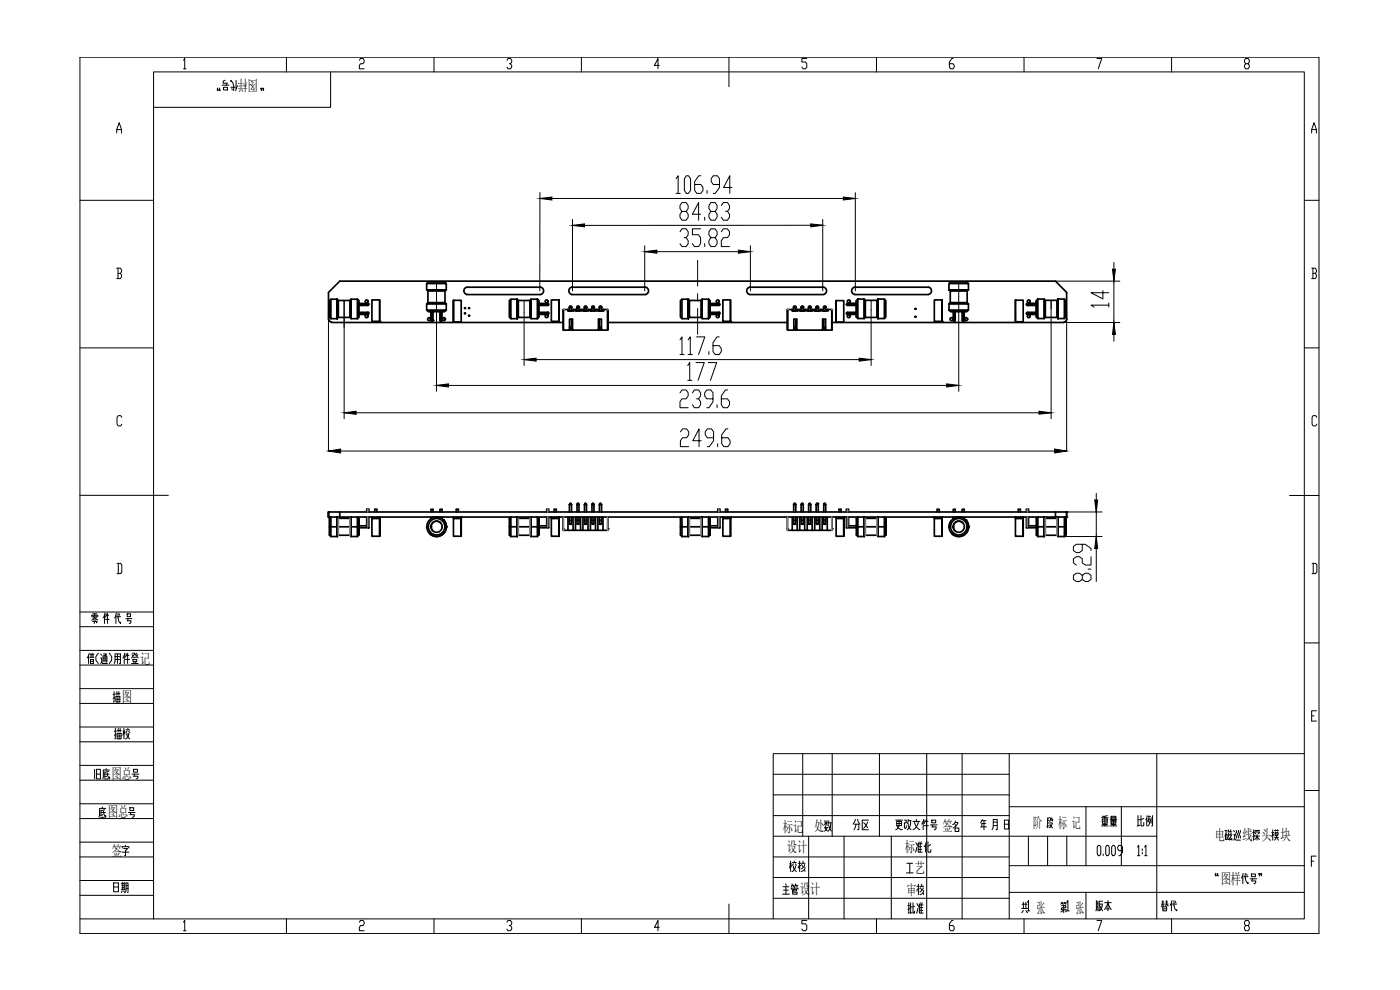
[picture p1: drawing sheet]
<svg xmlns="http://www.w3.org/2000/svg" width="420mm" height="297mm" viewBox="0 0 420 297" stroke-linecap="round" stroke-linejoin="round" font-family="sans-serif">
<defs><g id="words">
<g font-size="6.6">
<text x="33.2" y="223">描校</text>
<text x="27.2" y="234.9">旧底图总号号</text>
<text x="28.6" y="246.6">底图总号号</text>
<text x="254.7" y="250.1">分区</text>
<text x="267.4" y="250.1">更改文件号</text>
<text x="329.5" y="249.1">重量</text>
<text x="340.1" y="249.1">比例</text>
<text x="273.4" y="256.8">准化</text>
<text x="235.7" y="262.8">校核</text>
<text x="32.8" y="269.2">日期</text>
<text x="271.3" y="275.2">批准</text>
<text x="327.7" y="274.5">版本</text>
<text x="347.5" y="274.5">替代</text>
</g>
<g font-size="4.9">
<text x="36.7" y="212" transform="rotate(-90 36.7 212)">描图</text>
<text x="274.8" y="263.2" transform="rotate(-90 274.8 263.2)">工艺</text>
<text x="309.4" y="275.2" transform="rotate(-90 309.4 275.2)">共 张</text>
<text x="321" y="275.2" transform="rotate(-90 321 275.2)">第 张</text>
</g>
<g font-size="4.4">
<text x="77.5" y="24.1" transform="rotate(-180 77.5 24.1)">图样</text>
<text x="42.1" y="199.1">记</text>
<text x="36.5" y="210.6">图</text>
<text x="33.5" y="233.7">图总</text>
<text x="32.3" y="245.2">图总</text>
<text x="234.9" y="249.5">标记</text>
<text x="244.3" y="249.4">处</text>
<text x="282.8" y="249.5">签</text>
<text x="310.1" y="248.4">阶</text>
<text x="317.6" y="248.4">标 记</text>
<text x="33.6" y="256.7">签</text>
<text x="236.2" y="255.6">设计</text>
<text x="271.6" y="255.7">标</text>
<text x="364.6" y="252.1">电</text>
<text x="372.9" y="252.1">线 头 块</text>
<text x="274.6" y="261.9">艺</text>
<text x="240.1" y="268.3">设计</text>
<text x="272.1" y="268.4">审</text>
<text x="366.3" y="265.1">图样</text>
<text x="311.1" y="273.8">张</text>
<text x="322.8" y="273.8">张</text>
</g>
</g></defs>
<!-- layer: 5 -->
<g fill="none" stroke="#000" stroke-width=".3">
<path d="M86 17.2v4.4M130.2 17.2v4.4M174.5 17.2v4.4M218.8 17.2v8.8M263 17.2v4.4M307.3 17.2v4.4M351.6 17.2v4.4M99.2 21.6v10.6h-53.1M24 60.1h22.1M391.4 60.1h4.4M24 104.4h22.1M391.4 104.4h4.4"/>
<path d="M24 148.6h26.5M387 148.7h8.8M391.4 192.9h4.4M391.4 226.1h-159.3v49.6M391.4 237.2h4.4M24 275.7h367.4v-254.1h-345.3v254.1M86 275.7v4.4M130.2 275.7v4.4M174.5 275.7v4.4M218.8 271.3v8.8M263 275.7v4.4M307.3 275.7v4.4"/>
<path d="M351.6 275.7v4.4"/>
</g>
<!-- layer: 9 -->
<path d="M24 17.2h371.8v262.9h-371.8z" fill="none" stroke="#000" stroke-width=".3"/>
<!-- layer: 10 -->
<g fill="none" stroke="#000" stroke-width=".3">
<path d="M55.1 18.1l.3-.5v3M107.9 18.1l.3-.5h.8l.3 .5v.5l-.3 .5h-.8l-.3 .5v1h1.4M152.1 18.1l.4-.5h.7l.4 .5v.5l-.4 .5h-.3M153.2 19.1l.4 .5v.5l-.4 .5h-.7l-.4-.5M197.9 19.6h-1.5l1.1-2v3M242.1 17.6h-1.4v1h1.1l.3 .5v1l-.3 .5h-.8l-.3-.5M286 17.6h-.3l-.8 1v1.5l.4 .5h.7l.4-.5v-.5l-.4-.5h-1.1M329.2 17.6h1.5l-1.1 3M373.8 19.1l-.3-.5v-.5l.3-.5h.8l.3 .5v.5l-.3 .5h-.8l-.3 .5v.5l.3 .5h.8l.3-.5v-.5l-.3-.5M35 39.9v-1l.8-2.1 .7 2.1v1M35 38.9h1.5M55.1 20.6h.7"/>
<path d="M393.6 39.9v-1l.8-2.1 .7 2.1v1M393.6 38.9h1.5M35 80.5h1.1l.4 .5v.5l-.4 .5M35.4 82h.7l.4 .5v.5l-.4 .6h-1.1M35.4 80.5v3.1M393.6 80.5h1.1l.4 .5v.5l-.4 .5M394 82h.7l.4 .5v.5l-.4 .6h-1.1M394 80.5v3.1M36.6 125.2l-.4-.5h-.7l-.4 .5v2.1l.4 .5h.7l.4-.5M395.2 125.2l-.4-.5h-.7l-.3 .5v2.1l.3 .5h.7l.4-.5M35.1 169h1.1l.4 .5v2.1l-.4 .5h-1.1M35.5 169v3.1"/>
<path d="M393.8 169h1l.4 .5v2.1l-.4 .5h-1M394.1 169v3.1M24 199.5h22.1M24 195.1h22.1M24 188h22.1M24 183.6h22.1M26.6 196.6v2.5M26.7 196l-.6 1.4M26.9 197.2h1.3M27 196.4h1.2M27.2 197.9h.9v1.2h-.9zM27.2 198.4h.9"/>
<path d="M27.3 196v1.2M27.5 186l.6-.2 .3-.6 .4 .6 .5 .2M27.5 185v-.4h1.8v.4M27.8 186.5h1.3l-.2 .3M27.8 185.4h.3M27.8 185h.4M27.8 184.2h1.3M27.9 196v1.2M28.2 186h.5M28.3 186.5v.6M28.4 184.2v1M28.7 185h.4"/>
<path d="M28.8 185.4h.3M29.5 196l-.7 1v1.1l.7 1M30.2 197.4h.3v1.3l-.3 .4M30.2 196.2l.3 .4M30.5 198.7l.3 .4h1.4M30.9 198.7v-1.9h1.2l-.2 1.9M30.9 197.4h1.2M30.9 198.1h1.2M31.1 196.2h.8l-.4 .6v1.9M31.4 184.6v2.5M31.4 196.6l.1 .2M31.5 184l-.5 1.4"/>
<path d="M31.6 185.8h1.2M31.9 184.6l-.3 .6M31.9 184.2v.4h.7M32.2 184v3.1M32.8 196l.7 1v1.1l-.7 1M34.3 199.1l.2-.7v-2.2h1.6v2.9h-.3M34.5 197.9h1.6M34.5 197h1.6M34.8 184.6v2.5M34.9 184l-.5 1.4M35 185h1.2M35.2 196.2v2.9"/>
<path d="M35.4 184l.3 2.5 .5 .6v-.4M35.8 184.2l.1 .4M37.3 196.6v2.5M37.5 196l-.6 1.4M37.6 197.9h1.3M37.8 185.6h1.8M37.9 196.6l-.3 .6M37.9 196.2v.4h.8M38.2 184.2h1v.8h-1zM38.2 186.3h1.1v.4l-.2 .4h-.3M38.3 196v3.1M38.4 185.6l-.1 .7"/>
<path d="M39.5 199.1h2M39.6 196.4l.3 .4M39.7 196h.8v.2l-1 1.2M39.9 197.9h1.1v.5h-1.1zM40 197.2h.9M40.2 198.4v.7M40.5 196.2l1 1.2M40.8 198.4v.7M41 196l-.2 .4M41.3 196.4l-.3 .4M24 211.1h22.1M24 206.6h22.1"/>
<path d="M24 218.1h22.1M393.6 214.8h.8M395.1 213.3h-1.5v3.1h1.5M24 222.6h22.1M24 234.1h22.1M24 229.6h22.1M232.1 232.3h70.8M232.1 238.5h70.8M240.9 226.1v24.8M249.8 226.1v24.8M263.9 226.1v24.8M278.1 226.1v49.6"/>
<path d="M288.7 226.1v49.6M302.9 226.1v49.6M347.2 226.1v49.6M24 245.6h22.1M24 241.2h22.1M24 257.1h22.1M24 252.7h22.1M36.7 254.5v-.5h2v.5M36.7 255.7h2M37.1 254.6h1.2l-.6 .7v1.4h-.3M37.7 253.6v.4M232.1 257.1h70.8"/>
<path d="M232.1 244.7h70.8M232.1 250.9h115.1M242.7 250.9v24.8M247.5 246.9h.8M247.5 248.3h1M247.5 246.3l.1 .2M247.8 247.9l-.2 .6 .7 .9M247.9 246.3v1.4M248.2 247.3l-.3-.4-.4 .6M248.2 248.3l-.2 .6-.5 .5M248.3 246.3l-.1 .2M248.7 247.7l.8 1.7"/>
<path d="M248.7 246.9h.8M248.7 246.3l-.2 1.4M249.3 246.9l-.1 1.4-.6 1.1M253.3 250.9v24.8M267.5 250.9v24.8M286.6 246.8h.9v.2l-.6 .8-.9 .6M286.6 248.4h1.2v1.1h-1.2zM286.6 247.4l.3 .4M286.8 246.4l-.5 .8-.4 .2M294.3 248.1h1.8M294.7 246.2h1.2M294.8 245.9l-.5 1"/>
<path d="M295.3 246.2v2.7M295.8 247.1h-1.1v1M297.7 248.9l.4-1v-2h1.2v3h-.4M298.1 246.7h1.2M298.1 247.7h1.2M301.4 246.1h1.3v2.6h-1.3zM301.4 247.3h1.3M302.9 242h88.5M302.9 259.7h88.5M314.4 246.1h.5M314.4 246.9h.5M314.9 247.8l-.8 .2"/>
<path d="M315 245.3l-.6 .2v2.9M315.2 246.9h.6v.2l-.4 .9-.5 .4M315.2 247.3l.7 1.1M315.9 245.9v.4h-.2v-.8h-.4l-.3 1M325.9 242v17.7M329.6 253.6h.4l.4 .6v2l-.4 .5h-.4l-.3-.5v-2zM331.1 256.2v.5M332.2 253.6h.4l.3 .6v2l-.3 .5h-.4l-.4-.5v-2zM334 253.6h.3l.4 .6v2l-.4 .5h-.3l-.4-.5v-2zM336.5 242v17.7M336.9 255.2h-1.1l-.4-.5v-.5l.4-.6h.7l.4 .6v1.5l-.7 1h-.4M341.4 254.2l.3-.6v3.1"/>
<path d="M341.4 256.7h.7M342.8 254.7v.5M342.8 255.7v.5M343.5 254.2l.4-.6v3.1M343.5 256.7h.7M367.7 249.2h.5M367.9 249.2l-.1 2.7h.4v-1.5h-.4l-.1 .5M368.5 249.6h1.2M368.7 249l.1 .6M368.8 250l-.3 .4 .3 .2M369 250.4l-.5 .8v.7h.5M369 251.4v.7"/>
<path d="M369.4 249l-.2 .6M369.5 250l-.3 .4 .3 .2M369.7 250.4l-.5 .8v.7h.5M369.7 251.4v.7M370.2 250.4h.3v1.3l.5 .4h1.3M370.2 249.2l.3 .4M370.5 251.7l-.3 .4M371.1 249.2l-.3 1 .3 1.2M371.7 249.2l-.3 1 .3 1.2M372.3 249.2l-.3 1 .3 1.2M375.9 249.8h.6M376.2 249l-.1 3.1"/>
<path d="M376.5 251.9l.8-1 .7 1M376.5 250.6l-.3 .4h-.3M376.7 250.9h1.3M377.1 249.2l-.4 1M377.3 250.4v1.7M377.6 249.2v.8h.4v-.2M378 249.4v-.2h-1.3v.4M381.7 249.8h.6M382 249v3.1M382.3 250.6l-.3-.4-.3 .8M382.5 249.2h1.2M382.5 251.2h1.2"/>
<path d="M382.7 249.8h.8v.8h-.8zM382.7 250.2h.8M382.8 249v.4M383.1 251l.6 1.1M383.1 250.6l-.1 .8-.5 .7M383.4 249v.4M393.6 258.4h.7M395 256.9h-1.4v3.1M24 264.2h22.1M24 268.6h22.1M55.1 276.7l.3-.5v3.1M55.1 279.3h.7"/>
<path d="M107.9 276.7l.3-.5h.8l.3 .5v.5l-.3 .5h-.8l-.3 .5v1.1h1.4M152.1 276.7l.4-.5h.7l.4 .5v.5l-.4 .5h-.3M153.2 277.7l.4 .5v.6l-.4 .5h-.7l-.4-.5M197.9 278.2h-1.5l1.1-2v3.1M232.1 263.3h70.8M232.1 269.5h70.8M234.9 268.3h2M235 266.1h1.7M235.1 267.1h1.5M235.7 265.2l.3 .4M235.9 266.1v2.2M237.5 266.9v-.4h2v.4"/>
<path d="M237.7 265.2l-.2 .9M237.7 265.6h.6M237.9 267.3h1.1v-.4h-1.1v1.4h1.3v-.6h-1.3M238 265.6l.2 .5M238.4 266.3v.2M238.7 265.2l-.3 .9M238.7 265.6h.8M239 265.6l.2 .5M242.1 276.2h-1.4v1h1.1l.3 .5v1.1l-.3 .5h-.8l-.3-.5M275.2 265.9h.7M275.3 266.7l-.1 .7M275.6 265.3v3.1"/>
<path d="M275.7 266.6l.2 .1M276.2 266.3l.4 .6M276.2 265.9h1M276.6 265.3v.6M277.1 266.3l-.2 .6-.9 .7M277.2 267.2a1.17 1.17 0 0 1-1.2 1.2M286 276.2h-.3l-.8 1v1.6l.4 .5h.7l.4-.5v-.6l-.4-.5h-1.1M302.9 267.7h88.5M329.2 276.2h1.5l-1.1 3.1M364.9 262l-.2 .7 .2 .1 .1-.1-.1-.2-.2 .2M365.5 262l-.2 .7 .2 .1 .1-.1-.1-.2-.2 .2M373 262.7v2.4"/>
<path d="M373.1 262l-.5 1.5M373.3 263h1.3M373.7 262v1.5l.3 1 .6 .6v-.4M373.8 277.7l-.3-.5v-.5l.3-.5h.8l.3 .5v.5l-.3 .5h-.8l-.3 .5v.6l.3 .5h.8l.3-.5v-.6l-.3-.5M374.1 262.2l.2 .5M375.1 263.7h2.1M375.6 262.2h1.2v.8h-1.2zM375.6 264.3h1.3l-.3 .8h-.3M375.9 263.7l-.2 .6M377.9 262v.5zM378 262.2l-.1 .6M378.5 262v.5l-.2-.3z"/>
<path d="M378.6 262.2l-.1 .6"/>
</g>
<!-- layer: SLD-0 -->
<g fill="none" stroke="#000" stroke-width=".3">
<path d="M65.3 26.4l-.1 .6M65.3 26.8l.2 .2-.2 .2zM65.9 26.4l-.1 .6M65.9 26.8l.2 .2-.2 .2zM66.7 25.6h2M67.1 26.2h1.2v.8h-1.2zM67.5 24.1h-.2l-.3 .9h1.3M68.1 25l-.1 .6M69.3 24.5v-.4l.5 .7 .3 1v1.4M69.3 26.2h1.3M69.6 26.6l.1 .4M70.9 24.1v2.5"/>
<path d="M71.3 25.8l-.6 1.4M78.5 26.6l-.1 .2-.2-.2 .2-.2 .1 .2-.1 .6M79.1 26.6l-.2 .2-.1-.2 .1-.2 .2 .2-.2 .6M308.6 250.9v8.8M314.4 250.9v8.8M320.2 250.9v8.8"/>
</g>
<!-- layer: 0 -->
<g fill="none" stroke="#000" stroke-width=".51">
<path d="M98.6 95.8v-8.1l3.4-3.3h214.8l3.3 3.3v8.1M98.6 95.8l.4 .6 .5 .3M99.3 89.8a1.05 1.05 0 0 0-.5 1.2v4.2l.5 .4M99.5 96.7h.1M99.6 96.8h69.4M101.2 89.8v5.8h-1.9v-5.8h1.9v5.8l.4-.4M101.2 89.8l.4 .3M101.5 90.2h3.5v5h-3.5zM105 95.2l.4 .4M105.4 89.8v5.8M105.4 89.8l-.4 .3M107.3 89.8h-1.9v5.8h1.9v-5.8a1.6 1.6 0 0 1 .4 1.9v2.6a1.13 1.13 0 0 1-.4 1.3"/>
<path d="M107.7 94.1h3l-.4-.4h-2.6v.6h2.8l.2-.2M107.7 91.3h3l-.2-.3h-2.8v.6h2.8l.2-.3M107.7 90.2v5M111.6 90h2.3v6.4h-2.3zM113.9 90v6.4M128 93a2.93 2.93 0 0 0 2.6 .5h2a1.13 1.13 0 0 0 1.3-.5h-5.9v-1.9h5.9v1.9M128 85.1l.5-.5h5l.4 .5M128.1 87h5.8zM128.4 90.8h5.1M128.4 90.8v-3.5h5.1v3.5M128.5 87.3l-.5-.3h5.9v-1.9h-5.9v1.9h5.9l-.4 .3M128.5 90.8l-.4 .3h5.8"/>
<path d="M128.5 93.5h5M129.7 93.5l.1 2.9 .1-.1v-2.8h-.6v2.6l.4 .3M132.3 93.5v2.9l.4-.3v-2.6h-.7v2.6l.3 .3M133.5 90.8l.4 .3M136.1 90.1v6.5zM136.1 90.1h2.3v6.5h-2.3M140.1 88.4h22.1M140.1 86.2h22.1M140.1 86.2a1.12 1.12 0 0 0-.9 1 1.12 1.12 0 0 0 .9 1.2M153.3 89.8a1.05 1.05 0 0 0-.4 1.2v4.2l.4 .4M155.2 89.8v5.8zM155.2 89.8h-1.9v5.8h1.9l.4-.4"/>
<path d="M155.2 89.8l.4 .3M155.6 90.2h3.4v5h-3.4zM159.1 95.2l.3 .4M159.4 89.8v5.8M159.4 89.8l-.3 .3M161.3 89.8h-1.9v5.8h1.9v-5.8a1.6 1.6 0 0 1 .4 1.9v2.6a1.13 1.13 0 0 1-.4 1.3M161.7 94.1h3l-.3-.4h-2.7v.6h2.8l.2-.2M161.7 91h2.8l.2 .5-.2 .1h-2.8zM161.7 90.2v5M161.7 91.3h3M162.2 86.2a1.12 1.12 0 0 1 .9 1.1 1.12 1.12 0 0 1-.9 1.1M167.8 90v6.4z"/>
<path d="M167.8 90h-2.3v6.4h2.3M169.1 92.9v6.1h1.8v-3.1M170.9 92.2h.6v1.1h-.6zM170.9 92.2h.6M170.9 98.7h.9M170.9 99h.9M171.1 95.8h.6M171.1 95.7l-.1 .1M171.5 95.8v2.4h-.6M171.5 98.2l-.1 .3-.5-.3M171.5 96.8h.3M171.6 92.2l-.1 .3"/>
<path d="M171.6 86.2h22.1M171.6 86.2a1.14 1.14 0 0 0-.9 1 1.14 1.14 0 0 0 .9 1.2h22.1a1.12 1.12 0 0 0 .9-1.1 1.12 1.12 0 0 0-.9-1.1M171.6 92.2a.4 .4 0 0 0-.5-.4 .4 .4 0 0 0-.2 .7M171.8 95.7l.1 .1M173.2 92.2h.6v1.1h-.6zM173.2 92.2h.6M173.8 92.2v.3M173.9 92.2a.4 .4 0 0 0-.5-.4 .4 .4 0 0 0-.2 .7M175.4 92.2h.6v1.1h-.6zM175.4 92.2h.6M176.1 92.2l-.1 .3M176.1 92.2a.4 .4 0 0 0-.5-.4 .4 .4 0 0 0-.2 .7"/>
<path d="M177.7 92.2h.6v1.1h-.6zM177.7 92.2h.6M177.7 92.5a.4 .4 0 0 1 0-.6 .4 .4 0 0 1 .6 0 .4 .4 0 0 1 0 .6M179.6 96.8h.3M179.6 98.7h.9M179.6 99h.9M179.7 95.8h.7M179.7 95.7l-.1 3.3h-7.8v-3.1M179.9 95.8v2.4h.6M179.9 98.2l.2 .3 .4-.3M179.9 92.2h.6v1.1h-.6zM179.9 92.2h.6"/>
<path d="M179.9 92.5a.41 .41 0 0 1 .1-.6 .41 .41 0 0 1 .5 0 .41 .41 0 0 1 0 .6M180.4 95.7l.1 3.3h1.8M182.3 92.9l.1 6.1zM182.3 92.9h-1.3v.4h-1.6v-.4h-.7v.4h-1.5v-.4h-.7v.4h-1.6v-.4h-.7v.4h-1.5v-.4h-.7v.4h-1.5v-.4h-1.4v6.1M182.4 96.8h53.9M204.7 89.8a1.05 1.05 0 0 0-.5 1.2v4.2l.5 .4M206.6 89.8v5.8zM206.6 89.8h-1.9v5.8h1.9l.3-.4M206.6 89.8l.3 .3M206.9 90.2h3.5v5h-3.5zM210.7 89.8l.1 5.8-.4-.4M210.8 89.8l-.4 .3"/>
<path d="M212.6 89.8h-1.9v5.8h1.9v-5.8a1.05 1.05 0 0 1 .5 1.2v4.2l-.5 .4M213.1 94.1h3l-.4-.4h-2.6v.6h2.7l.3-.2M213.1 91h2.7l.3 .3-.3 .3h-2.7zM213.1 90.2v5M213.1 91.3h3M216.9 90h2.3v6.4h-2.3zM219.2 90v6.4M225 86.2h22.1M225 86.2a1.14 1.14 0 0 0-.9 1.1 1.14 1.14 0 0 0 .9 1.1h22.2a1.12 1.12 0 0 0 .9-1.1 1.12 1.12 0 0 0-.9-1.1M236.4 92.9l-.1 6.1 .1-6.1h1.4v.4h1.5v-.4h.7v.4h1.5v-.4h.8v.4h1.4v-.4h.8v.4h1.5v-.4h.7v.4h1.6v-.4h1.3v6.1h-1.8v-3.1M238.2 92.2h.6v1.1h-.6zM238.2 92.2h.6"/>
<path d="M238.2 92.5a.41 .41 0 0 1 .1-.6 .41 .41 0 0 1 .5 0 .41 .41 0 0 1 0 .6M238.2 98.7h.9M238.2 99h.9M238.3 95.8h.7M238.3 95.7l-.1 3.3h-1.8M238.8 95.8v2.4h-.6M238.8 98.2l-.1 .3h-.3l-.2-.3M238.8 96.8h.3M239.1 95.7l.1 .1M240.4 92.2h.7v1.1h-.7zM240.4 92.2h.7M241.2 92.2l-.1 .3"/>
<path d="M241.2 92.2a.4 .4 0 0 0-.5-.4 .4 .4 0 0 0-.2 .7M242.7 92.2h.6v1.1h-.6zM242.7 92.2h.6M243.4 92.2l-.1 .3M243.4 92.2a.4 .4 0 0 0-.5-.4 .4 .4 0 0 0-.2 .7M244.9 92.2h.7v1.1h-.7zM244.9 92.2h.7M245.6 92.2v.3M245.7 92.2a.4 .4 0 0 0-.5-.4 .4 .4 0 0 0-.2 .7M246.9 96.8h.3M246.9 98.7h.9M246.9 99h.9"/>
<path d="M247 95.8h.7M247 95.7l-.1 3.3h-7.8v-3.1M247.2 95.8v2.4h.6M247.2 98.2l.2 .3h.2l.2-.3M247.2 92.2h.6v1.1h-.6zM247.2 92.2h.6M247.7 95.7l.1 .1M247.9 92.2l-.1 .3M247.9 92.2a.4 .4 0 0 0-.5-.4 .4 .4 0 0 0-.2 .7M249.6 92.9v6.1M250.9 90.2v6.4zM250.9 90.2h2.3v6.4h-2.3"/>
<path d="M254 94l.2-.3h2.8v.6h-2.6l-.4-.2 3-.1M254 91.3h3M254.1 91.2l.3-.2h2.6v.6h-2.6l-.3-.1zM256.5 86.2h22.1M256.5 86.2a1.12 1.12 0 0 0-.9 1 1.12 1.12 0 0 0 .9 1.2M257 90.2v5M257.5 89.7l-.5 .5v5l.5 .4v-5.9h1.9v5.9h-1.9M259.4 89.8l.3 .3M259.4 89.8v5.8l.3-.4M259.7 90.1h3.5v5.1h-3.5zM263.2 95.2l.4 .4M263.5 89.7v5.9z"/>
<path d="M263.5 89.7h1.9v5.9h-1.9M263.6 89.8l-.4 .3M265.4 89.7a2.93 2.93 0 0 1 .4 2.6v2a1.05 1.05 0 0 1-.4 1.3M278.7 86.2a1.12 1.12 0 0 1 .9 1.1 1.12 1.12 0 0 1-.9 1.1h-22.2M282.7 90v6.4zM282.7 90h-2.3v6.4h2.3M284.8 93a2.76 2.76 0 0 0 2.5 .5h2a1.13 1.13 0 0 0 1.3-.5h-5.8v-1.9h5.8v1.9M284.8 87h5.8zM284.8 85.1a1.05 1.05 0 0 1 1.3-.5h4.1l.4 .5M285.2 90.8l-.4 .3h5.8M285.2 90.8h5.1M285.2 90.8v-3.5h5.1v3.5"/>
<path d="M285.2 93.5h5M286.1 93.5h.6v2.8l-.2 .1-.4-.1zM286.4 93.5v2.9M289.1 93.5l.1 2.9 .2-.1v-2.8h-.7v2.6l.4 .3M290.3 90.8l.3 .3M290.6 86.9l-.3 .4M290.6 87v-1.9h-5.8v1.9l.4 .3M304.7 90.1h2.4v6.4h-2.4zM304.7 90.1v6.4M308 91.3l.3-.3h2.7v.6h-2.7l-.3-.3h3M308 94l.3-.3h2.7v.6h-2.7l-.3-.2 3-.1M311 90.2v5"/>
<path d="M311.5 89.7l-.5 .5v5l.5 .4v-5.9h1.9v5.9h-1.9M313.4 89.8l.3 .3M313.4 89.8v5.8l.3-.4M313.7 90.1h3.5v5.1h-3.5zM317.2 95.2l.4 .4M317.5 89.7v5.9h1.9v-5.9h-1.9v5.9M317.6 89.8l-.4 .3M319.3 96.7l-69.6 .1M319.4 89.7a2.93 2.93 0 0 1 .5 2.6v2a1.05 1.05 0 0 1-.5 1.3M320.1 95.8l-.3 .6-.5 .3M320.2 95.8h-.1"/>
<circle cx="110" cy="90.4" r=".44"/>
<circle cx="110" cy="94.9" r=".44"/>
<circle cx="128.8" cy="95.8" r=".44"/>
<circle cx="133.2" cy="95.8" r=".44"/>
<circle cx="139.5" cy="94" r=".15"/>
<circle cx="139.5" cy="92.5" r=".15"/>
<circle cx="140.8" cy="94.7" r=".15"/>
<circle cx="140.8" cy="92.5" r=".15"/>
<circle cx="164" cy="94.9" r=".44"/>
<circle cx="164" cy="90.4" r=".44"/>
<circle cx="215.4" cy="94.9" r=".44"/>
<circle cx="215.4" cy="90.4" r=".44"/>
<circle cx="254.7" cy="94.9" r=".44"/>
<circle cx="254.7" cy="90.4" r=".44"/>
<circle cx="274.7" cy="95" r=".15"/>
<circle cx="274.7" cy="92.7" r=".15"/>
<circle cx="285.5" cy="95.8" r=".44"/>
<circle cx="289.9" cy="95.8" r=".44"/>
<circle cx="308.7" cy="90.4" r=".44"/>
<circle cx="308.7" cy="94.9" r=".44"/>
</g>
<g fill="#000">
<circle cx="110.3" cy="93.7" r=".25"/>
<circle cx="110.3" cy="91" r=".25"/>
<circle cx="113.9" cy="96.4" r=".25"/>
<circle cx="129.9" cy="96.1" r=".25"/>
<circle cx="132.7" cy="96.1" r=".25"/>
<circle cx="164.4" cy="93.7" r=".25"/>
<circle cx="170.5" cy="92.9" r=".25"/>
<circle cx="170.5" cy="93.3" r=".25"/>
<circle cx="172" cy="93.3" r=".25"/>
<circle cx="172" cy="92.9" r=".25"/>
<circle cx="172.7" cy="93.3" r=".25"/>
<circle cx="172.7" cy="92.9" r=".25"/>
<circle cx="174.2" cy="93.3" r=".25"/>
<circle cx="174.2" cy="92.9" r=".25"/>
<circle cx="174.9" cy="92.9" r=".25"/>
<circle cx="174.9" cy="93.3" r=".25"/>
<circle cx="176.5" cy="92.9" r=".25"/>
<circle cx="176.5" cy="93.3" r=".25"/>
<circle cx="177.2" cy="93.3" r=".25"/>
<circle cx="177.2" cy="92.9" r=".25"/>
<circle cx="178.7" cy="93.3" r=".25"/>
<circle cx="178.7" cy="92.9" r=".25"/>
<circle cx="179.4" cy="93.3" r=".25"/>
<circle cx="179.4" cy="92.9" r=".25"/>
<circle cx="181" cy="92.9" r=".25"/>
<circle cx="181" cy="93.3" r=".25"/>
<circle cx="215.7" cy="93.7" r=".25"/>
<circle cx="219.2" cy="96.4" r=".25"/>
<circle cx="236.3" cy="92.9" r=".25"/>
<circle cx="237.8" cy="92.9" r=".25"/>
<circle cx="237.8" cy="93.3" r=".25"/>
<circle cx="239.3" cy="92.9" r=".25"/>
<circle cx="239.3" cy="93.3" r=".25"/>
<circle cx="240" cy="93.3" r=".25"/>
<circle cx="240" cy="92.9" r=".25"/>
<circle cx="241.5" cy="93.3" r=".25"/>
<circle cx="241.5" cy="92.9" r=".25"/>
<circle cx="242.3" cy="92.9" r=".25"/>
<circle cx="242.3" cy="93.3" r=".25"/>
<circle cx="243.7" cy="93.3" r=".25"/>
<circle cx="243.7" cy="92.9" r=".25"/>
<circle cx="244.5" cy="92.9" r=".25"/>
<circle cx="244.5" cy="93.3" r=".25"/>
<circle cx="246" cy="93.3" r=".25"/>
<circle cx="246" cy="92.9" r=".25"/>
<circle cx="246.7" cy="93.3" r=".25"/>
<circle cx="246.7" cy="92.9" r=".25"/>
<circle cx="248.3" cy="92.9" r=".25"/>
<circle cx="248.3" cy="93.3" r=".25"/>
<circle cx="254.4" cy="94.3" r=".25"/>
<circle cx="282.7" cy="96.4" r=".25"/>
<circle cx="289.4" cy="96.1" r=".25"/>
<circle cx="304.7" cy="90.1" r=".25"/>
<circle cx="308.3" cy="94.3" r=".25"/>
<circle cx="308.3" cy="91.6" r=".25"/>
</g>
<g fill="#808080">
<circle cx="249.6" cy="92.9" r=".25"/>
<circle cx="236.4" cy="92.9" r=".25"/>
<circle cx="182.3" cy="92.9" r=".25"/>
<circle cx="169.1" cy="92.9" r=".25"/>
</g>
<!-- layer: 10 -->
<g fill="none" stroke="#000" stroke-width=".3">
<path d="M162 57.8v29.5M162 59.5h94.7M202.9 53.6l.6-.9v5.3M202.9 58h1.3M206 52.7h.6l.6 .9v3.5l-.6 .9h-.6l-.6-.9v-3.5zM210.3 52.7h-.6l-1.2 1.8v2.6l.6 .9h1.2l.7-.9v-.9l-.7-.8h-1.8M212.2 57.1v.9M215.9 55.4h-1.8l-.7-.9v-.9l.7-.9h1.2l.6 .9v2.6l-1.2 1.8h-.6M219.7 56.2h-2.5l1.8-3.5v5.3M256.7 57.8v29.5M171.8 65.9v21.4M193.5 73.7v13.6"/>
<path d="M193.5 75.5h31.7M204.1 69.5l.6-.8h1.2l.6 .8v.9l-.6 .9h-.6M204.7 63.4l-.6-.8v-.9l.6-.9h1.2l.6 .9v.9l-.6 .8h-1.2l-.6 .9v.9l.6 .9h1.2l.6-.9v-.9l-.6-.9M205.9 71.3l.6 .9v.9l-.6 .9h-1.2l-.6-.9M209.4 78.1v7.7M210.3 68.7h-2.5v1.7h1.8l.7 .9v1.8l-.7 .9h-1.2l-.6-.9M210.3 64.3h-2.5l1.9-3.5v5.3M211.5 65.2v.9M211.5 73.1v.9M213.3 71.3l-.5-.9v-.9l.5-.8h1.3l.6 .8v.9l-.6 .9h-1.3l-.5 .9v.9l.5 .9h1.3l.6-.9v-.9l-.6-.9M213.3 63.4l-.5-.8v-.9l.5-.9h1.3l.6 .9v.9l-.6 .8h-1.3l-.5 .9v.9l.5 .9h1.3l.6-.9v-.9l-.6-.9M216.5 69.5l.6-.8h1.2l.6 .8v.9l-.6 .9h-1.2l-.6 .9v1.8h2.4"/>
<path d="M216.5 61.7l.6-.9h1.2l.6 .9v.9l-.6 .8h-.6M218.3 63.4l.6 .9v.9l-.6 .9h-1.2l-.6-.9M225.2 73.7v13.6M246.9 65.9v21.4M246.9 67.6h-75.1M334.3 78.7v23.7M98.6 93.5v41.8M103.3 90.2v35.4M131 84.6v32.8M157.3 90.2v19.5M209.4 88.1v2.2M209.4 92.6v7.7"/>
<path d="M261.4 90.1v19.6M287.7 84.6v32.8M315.5 90.1v35.5M316.8 84.4h19.3M319.1 96.8h17M320.1 93.5v6.1M320.1 99.7v35.6M331 87.2v2.5l-3.6-1.9h5.4M332.8 91.6h-5.4l.9 .5M332.8 90.9v1.2M131 115.6h156.7M157.3 107.9h104.1"/>
<path d="M204.1 117.9l.6-.9h1.2l.6 .9v.9l-.6 .9h-1.2l-.6 .9v1.7h2.4M204.1 102l.6-.9v5.3M204.1 106.4h1.2M206.4 109.7l.6-.9v5.3M206.4 114.1h1.2M206.5 102l.7-.9v5.3M206.5 106.4h1.3M207.8 117.9l.6-.9h1.3l.6 .9v.9l-.6 .9h-.7M208.9 108.8h2.5l-1.9 5.3M209 101.1h2.5l-1.8 5.3M209.7 119.7l.6 .9v.8l-.6 .9h-1.3l-.6-.9M212.6 108.8h2.5l-1.9 5.3"/>
<path d="M212.8 105.5v.9M214 119.7h-1.9l-.6-.9v-.9l.6-.9h1.2l.7 .9v2.7l-1.2 1.7h-.7M215.8 101.1h-.6l-1.2 1.7v2.7l.6 .9h1.2l.7-.9v-.9l-.7-.9h-1.8M218.3 117h-.6l-1.2 1.8v2.6l.6 .9h1.2l.6-.9v-.8l-.6-.9h-1.8M102.2 135.3h214.3M103.3 123.9h212.2M204.2 129.6l.6-.9h1.3l.6 .9v.9l-.6 .8h-1.3l-.6 .9v1.8h2.5M210.4 132.2h-2.5l1.9-3.5v5.3M214.2 131.3h-1.9l-.6-.8v-.9l.6-.9h1.2l.7 .9v2.6l-1.3 1.8h-.6M215.2 121.4v.9M215.4 133.1v.9M218.5 128.7h-.6l-1.3 1.8v2.6l.6 .9h1.3l.6-.9v-.9l-.6-.9h-1.9"/>
<path d="M320.1 153.6h10.6M329 148v26.5M319.4 161h11.3M324.8 172.6l.9-.6h.8l.9 .6v1.2l-.9 .7h-.8l-.9-.7v-1.2l-.9-.6h-.9l-.9 .6v1.2l.9 .7h.9l.9-.7M324.8 163.3v1.9l-.9 .6h-.9l-.9-.6v-1.3l.9-.6h2.7l1.7 1.3v.6M326.5 170.8h.9M327.4 167v2.5h-1.7l-.9-.6v-1.2l-.9-.7h-.9l-.9 .7v1.2l.9 .6"/>
</g>
<g fill="#000" stroke="#000" stroke-width=".3">
<path d="M162 59.5l3.6-.4v.9zM253.1 59.1l3.6 .4-3.6 .5zM171.8 67.6l3.6-.4v.9zM193.5 75.5l3.6-.5v1zM221.6 75l3.6 .5-3.6 .5zM243.3 67.2l3.6 .4-3.6 .5zM333.9 80.8h.9l-.5 3.6zM334.3 96.8l.5 3.6h-.9zM131 115.6l3.6-.4v.9zM157.3 107.9l3.6-.4v.9zM257.8 107.5l3.6 .4-3.6 .5zM284.1 115.2l3.6 .4-3.6 .5z"/>
<path d="M98.6 135.3l3.6-.6v1.2zM103.3 123.9l3.6-.5v.9zM311.8 123.4l3.7 .5-3.7 .4zM316.5 134.7l3.6 .6-3.6 .6zM328.5 150h.9l-.4 3.6zM329 161l.4 3.6h-.9z"/>
</g>
<!-- layer: 0 -->
<g fill="none" stroke="#000" stroke-width=".51">
<path d="M98.6 153.6h3.4v1.5h-3.4zM98.6 153.6v1.5zM98.8 158.1v1.3a1.44 1.44 0 0 0 .5 1.6M101.2 155.1l.4 .4M101.5 155.5h3.5M102 153.6h214.8v1.5h-214.8M105.4 155.1l-.4 .4M107.7 155.6l-.4-.5v3h.4v-2.5v2.5M107.7 158.1v2.4zM107.7 158.4v-.6v.6M107.7 157.8h2.4l.6 .6h-3M110.1 153.6v-.8h.6v.8"/>
<path d="M110.1 155.1v2.7M110.7 155.1v3.3M111.6 155.1v.5M111.7 155.1v.5M112.5 153.6v-.8h.6v.8M112.5 155.1v.5M113.1 155.1v.5M113.9 155.1v.5M113.9 155.1v.5v-.5M113.9 155.1v.5zM113.9 155.6v5.3zM113.9 155.6h-2.3v5.3h2.3"/>
<path d="M128 158.1h.5M129.3 153.6v-.8h.6v.8M129.3 155.1v.5M129.4 158l.4 1.2M129.9 155.1v.2M132 153.6v-.8h.7v.8M132 155.1v.2M132.2 156.9a1.67 1.67 0 0 0-1.8-.4 1.67 1.67 0 0 0-1 1.5M132.7 155.1v.5M133.1 156l.7 1.1 .2 .9M133.5 158.1h.4M134 158a2.94 2.94 0 0 1-1.8 2.8 2.94 2.94 0 0 1-3.3-.7"/>
<path d="M136.1 155.1v.5M136.2 155.1v.5v-.5M136.9 153.6v-.8h.7v.8M136.9 155.1v.5M137.6 155.1v.5M138.3 155.1v.5M138.4 155.1v5.8zM138.4 155.6h-2.3v5.3h2.3M152.9 158.1v1.3a1.44 1.44 0 0 0 .4 1.6M155.2 155.1l.4 .4M155.6 155.5h3.4M159.4 155.1l-.3 .4"/>
<path d="M161.7 155.6l-.4-.5v3h.4v-2.5v2.5M161.7 158.1v2.4zM161.7 158.4v-.6v.6M161.7 157.8h2.4l.6 .5-3 .1M164.1 153.6v-.8h.6v.8M164.1 155.1v2.7M164.7 155.1v3.3M165.5 155.1v.5M165.6 155.1v.5M166.3 153.6v-.8h.6v.8M166.3 155.1v.5M166.9 155.1v.5"/>
<path d="M167.7 155.1v.5M167.8 155.1v.5v-.5M167.8 155.1v.5zM167.8 155.6v5.3zM167.8 155.6h-2.3v5.3h2.3M169 155.1v4h1.5v-4M170.5 159.1h1.5M170.9 156.1v1.2h.6v-1.2M170.9 156.1h.6M170.9 155.1v1M171.1 151.1h.3l.1 .3h-.6zM171.1 151.1h.3l.1 .3v2.2"/>
<path d="M171.1 151.1l-.2 .3v2.2M171.5 155.1v1M172 155.1v4h.7M172.7 159.1h1.5M172.7 155.1v4M173.2 156.1v1.2h.6v-1.2M173.2 156.1h.6M173.2 155.1v1M173.3 151.1h.3l.2 .3h-.6zM173.3 151.1h.3l.2 .3v2.2M173.3 151.1l-.1 2.5M173.8 155.1v1"/>
<path d="M174.2 155.1v4h.7M174.9 159.1h1.6M174.9 155.1v4M175.4 156.1v1.2h.6v-1.2M175.4 156.1h.6M175.4 155.1v1M175.6 151.1l-.2 .3zM175.6 151.1h.2l.2 .3h-.6v2.2M175.6 151.1h.2l.2 .3v2.2M176 155.1v1M176.5 155.1v4h.7M177.2 159.1h1.5"/>
<path d="M177.2 155.1v4M177.7 156.1v1.2h.6v-1.2M177.7 156.1h.6M177.7 155.1v1M177.8 151.1h.3l.2 .3h-.6zM177.8 151.1h.3l.2 .3v2.2M177.8 151.1l-.1 2.5M178.3 155.1v1M178.7 155.1v4M179.4 155.1v4h-.7M179.4 159.1h1.6M179.9 156.1v1.2h.6v-1.2"/>
<path d="M179.9 156.1h.6M179.9 155.1v1M180.1 151.1l.4 .3h-.6zM180.1 151.1l.4 .3v2.2M180.1 151.1l-.2 2.5M180.5 155.1v1M181 155.1v4l1.4-.1v-3.9M204.2 158.1v1.3a1.44 1.44 0 0 0 .5 1.6M206.6 155.1l.3 .4M206.9 155.5h3.5M210.8 155.1l-.4 .4M213.1 155.6l-.5-.5v3h.5v-2.5v2.5"/>
<path d="M213.1 158.1v2.4zM213.1 158.4v-.6v.6M213.1 158.4h3M213.1 157.8h2.3M215.4 157.8l.7 .6M215.4 153.6v-.8h.7v.8M215.4 155.1v2.7M216.1 155.1v3.3M216.9 155.1v.5M217 155.6v-.5v.5M217.7 153.6v-.8h.7v.8M217.7 155.1v.5"/>
<path d="M218.4 155.1v.5M219.1 155.1v.5M219.2 155.1v.5v-.5M219.2 155.1v.5zM219.2 155.6v5.3zM219.2 155.6h-2.3v5.3h2.3M236.3 155.1v4h1.5v-4M237.8 159.1h1.5M238.2 156.1v1.2h.6v-1.2M238.2 156.1h.6M238.2 155.1v1M238.4 151.1l-.2 .3z"/>
<path d="M238.4 151.1h.3l.1 .3h-.6v2.2M238.4 151.1h.3l.1 .3v2.2M238.8 155.1v1M239.3 155.1v4h.7M240 155.1v4M240 159.1h1.5M240.4 156.1v1.2h.7v-1.2M240.4 156.1h.7M240.4 155.1v1M240.6 151.1h.3l.2 .3h-.7zM240.6 151.1h.3l.2 .3v2.2M240.6 151.1l-.2 2.5"/>
<path d="M241.1 155.1v1M241.5 155.1v4h.8M242.3 155.1v4M242.3 159.1h1.4M242.7 156.1v1.2h.6v-1.2M242.7 156.1h.6M242.7 155.1v1M242.9 151.1h.2l.2 .3h-.6zM242.9 151.1h.2l.2 .3v2.2M242.9 151.1l-.2 .3v2.2M243.3 155.1v1M243.7 155.1v4"/>
<path d="M244.5 155.1v4h-.8M244.5 159.1h1.5M244.9 156.1v1.2h.7v-1.2M244.9 156.1h.7M244.9 155.1v1M245.1 151.1l-.2 .3zM245.1 151.1h.3M245.6 151.4l-.2-.3 .2 .3M245.6 151.4h-.7v2.2M245.6 151.4v2.2M245.6 155.1v1M246 155.1v4"/>
<path d="M246.7 155.1v4h-.7M246.7 159.1h1.6M247.2 156.1v1.2h.6v-1.2M247.2 156.1h.6M247.2 155.1v1M247.4 151.1h.2l.2 .3h-.6zM247.4 151.1h.2l.2 .3v2.2M247.4 151.1l-.2 2.5M247.8 155.1v1M248.3 155.1v4h1.4v-4M250.9 155.1v.5M251 155.1v.5"/>
<path d="M251.8 153.6v-.8h.6v.8M251.8 155.1v.5M252.4 155.1v.5M253.1 155.1v.5M253.2 155.1v5.8zM253.2 155.6h-2.3v5.3h2.3M254 153.6v-.8h.7v.8M254 155.1v3.3M254.7 155.1v2.7M257 158.1v-2.5l.5-.5v3h-.5v1.3a1.44 1.44 0 0 0 .5 1.6h1.9M257 157.8h-2.4l-.6 .6h3M259.4 155.1l.3 .4"/>
<path d="M259.4 158.1v2.9v-2.9h-1.9v2.9M259.4 155.1v5.8zM259.4 158.1h4.1v2.8M259.7 155.5h3.5M263.5 155.1v3M263.6 155.1l-.4 .4M265.8 158.1v2.4v-2.4h-.4v2.9M265.8 155.6l-.4-.5v3h-1.9v2.9h1.9M265.8 155.6v2.5zM265.8 156.4v3.3zM280.4 155.1v.5M280.5 155.6v-.5v.5"/>
<path d="M281.2 153.6v-.8h.7v.8M281.2 155.1v.5M281.9 155.1v.5M282.6 155.1v.5M282.7 155.1v.5v-.5M282.7 155.1v.5zM282.7 155.6v5.3zM282.7 155.6h-2.3v5.3h2.3M284.8 158.1h.4M286.1 158l.5 1.2M286.1 153.6v-.8h.6v.8M286.1 155.1v.5"/>
<path d="M286.7 155.1v.2M288.7 153.6v-.8h.7v.8M288.7 155.1v.2M288.9 156.9a1.67 1.67 0 0 0-1.8-.4 1.67 1.67 0 0 0-1 1.5M289.4 155.1v.5M289.8 156l.7 1.1 .2 .9M290.2 158.1h.4M290.7 158a2.94 2.94 0 0 1-1.8 2.8 2.94 2.94 0 0 1-3.2-.7M304.7 155.1v.5M304.8 155.1v.5v-.5M305.6 153.6v-.8h.6v.8M305.6 155.1v.5"/>
<path d="M306.2 155.1v.5M306.9 155.1v.5M307.1 155.1v5.8zM307.1 155.6h-2.4v5.3h2.4M308 153.6v-.8h.7v.8M308 155.1v3.3M308.7 155.1v2.7M311 158.1v-2.5l.5-.5v3h-.5v1.3a1.44 1.44 0 0 0 .5 1.6h1.9M311 157.8h-2.4l-.6 .6h3M313.4 155.1l.3 .4M313.4 158.1v2.9v-2.9h-1.9v2.9M313.4 155.1v5.8z"/>
<path d="M313.4 158.1h4.1v2.8M313.7 155.5h3.5M316.8 153.6h3.3v1.5h-3.3M317.5 155.1v3M317.6 155.1l-.4 .4M319.9 158.1v2.4v-2.4h-.5v2.9M319.9 155.6l-.5-.5v3h-1.9v2.9h1.9M319.9 155.6v2.5zM319.9 156.4v3.3zM320.1 153.6v1.5M99.3 161v-2.9h-.5v-2.5l.5-.5v3h1.9v-3v5.9v-5.9v3h4.2v-3v3h1.9v2.9M99.3 161h1.9"/>
<path d="M101.5 160.6h3.5M101.6 160.6l-.4 .3M105 160.6l.4 .3M107.7 160.5l-.4 .5h-1.9v-2.9v2.8M153.3 161v-2.9h-.4v-2.5l.4-.5v3h1.9v-3v5.9v-5.9v3h4.2v-3v3h1.9v2.9M153.3 161h1.9M155.6 160.6h3.4M155.6 160.6l-.4 .3M159.1 160.6l.3 .3M161.7 160.5l-.4 .5h-1.9v-2.9v2.8M204.7 161v-2.9h-.5v-2.5l.5-.5v3h1.9v2.9v-5.9v5.8v-5.8v3h4.1v-3v3h1.9v2.9M204.7 161h1.9"/>
<path d="M206.9 160.6h3.5M206.9 160.6l-.3 .3M213.1 160.5l-.5 .5h-1.9v-2.9v2.8l-.3-.3M259.7 160.6h3.5M259.7 160.6l-.3 .3M263.2 160.6l.4 .3M265.8 160.5l-.4 .5M313.7 160.6h3.5M313.7 160.6l-.3 .3M317.2 160.6l.4 .3M319.9 160.5l-.5 .5"/>
<circle cx="131" cy="158" r="2.94"/>
<circle cx="131" cy="158" r="1.67"/>
<circle cx="131" cy="158" r="2.48"/>
<circle cx="287.7" cy="158" r="2.94"/>
<circle cx="287.7" cy="158" r="1.67"/>
<circle cx="287.7" cy="158" r="2.48"/>
</g>
<g fill="#000">
<circle cx="98.6" cy="155.1" r=".25"/>
<circle cx="98.6" cy="153.6" r=".25"/>
<circle cx="129.3" cy="158.1" r=".25"/>
<circle cx="133" cy="156" r=".25"/>
<circle cx="133.9" cy="158.1" r=".25"/>
<circle cx="169" cy="158.6" r=".25"/>
<circle cx="182.4" cy="158.6" r=".25"/>
<circle cx="236.3" cy="158.6" r=".25"/>
<circle cx="245.4" cy="151.1" r=".25"/>
<circle cx="249.7" cy="158.6" r=".25"/>
<circle cx="286" cy="158.1" r=".25"/>
<circle cx="289.8" cy="156" r=".25"/>
<circle cx="290.6" cy="158.1" r=".25"/>
<circle cx="320.1" cy="155.1" r=".25"/>
<circle cx="320.1" cy="153.6" r=".25"/>
<circle cx="128.9" cy="160.1" r=".25"/>
<circle cx="285.7" cy="160.1" r=".25"/>
</g>
<g fill="none" stroke="#808080" stroke-width=".51">
<path d="M101.5 155.5v5.1M105 155.5v5.1M110.3 152.8v.8M110.3 155.1v3M155.6 155.5v5.1M159 155.5v5.1M164.4 152.8v.8M164.4 155.1v3M169.1 155.1v4M182.3 155.1v4M206.9 155.5v5.1M210.4 155.5v5.1"/>
<path d="M215.7 152.8v.8M215.7 155.1v3M236.4 155.1v4M249.6 155.1v4M254.4 152.8v.8M254.4 155.1v3M259.7 155.5v5.1M263.2 155.5v5.1M308.3 152.8v.8M308.3 155.1v3M313.7 155.5v5.1M317.2 155.5v5.1"/>
</g>
<use href="#words"/>
</svg>
